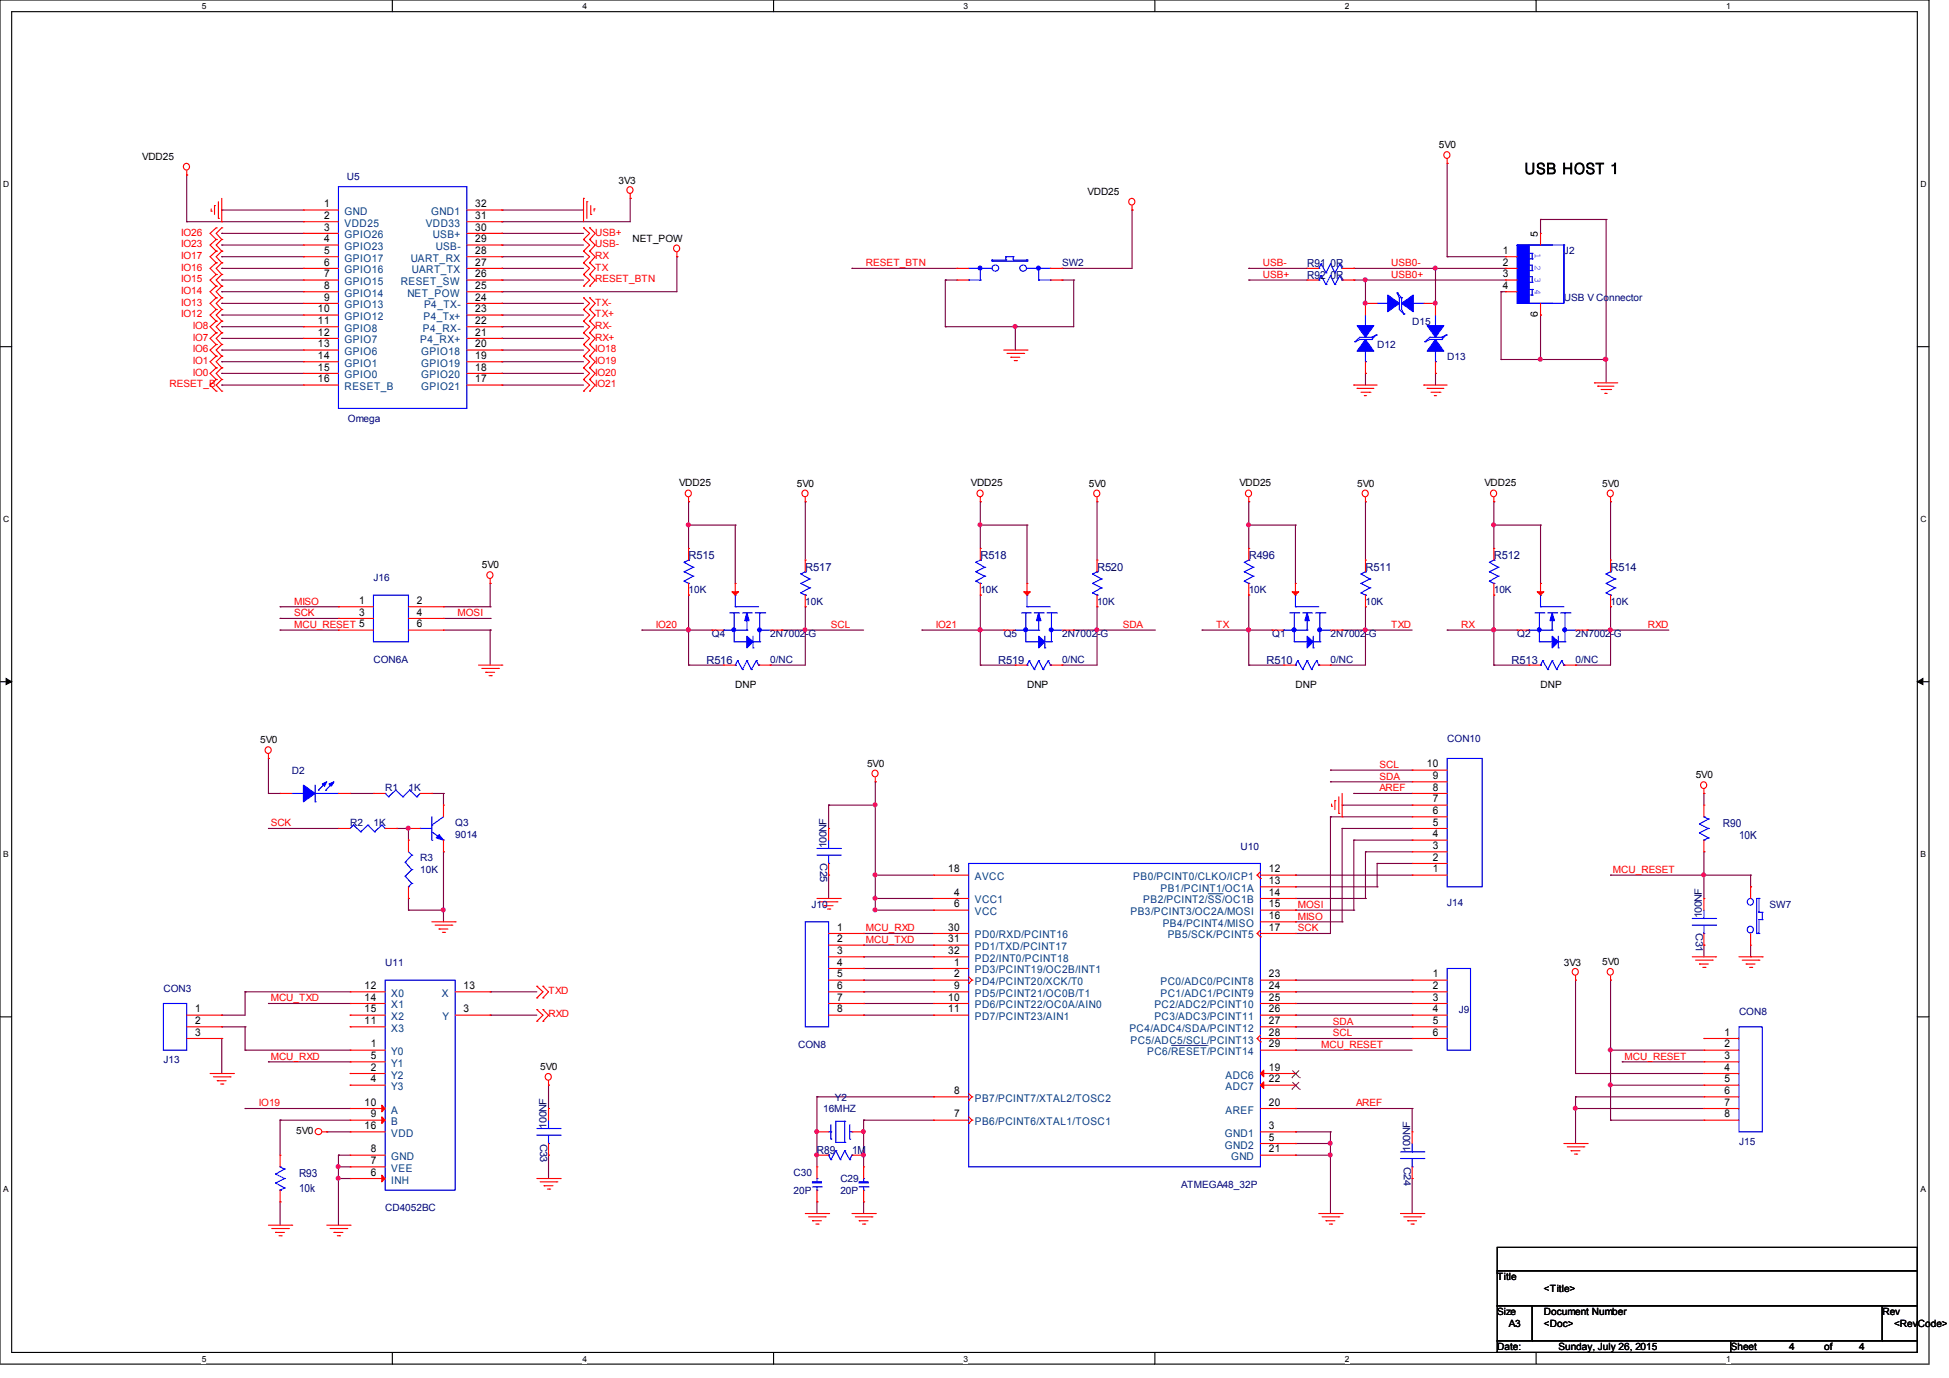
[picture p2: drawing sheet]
<svg xmlns="http://www.w3.org/2000/svg" width="297mm" height="210mm" viewBox="0 0 297 210" stroke-linecap="round" stroke-linejoin="round" font-family="sans-serif">
<defs><g id="words">
<text font-size="2.3" x="232.2" y="26.5">USB HOST 1</text>
<g font-size="1.7" fill="#000080">
<text x="199.1" y="40.7">R91 0R</text>
<text x="199.1" y="42.5">R92 0R</text>
<text x="104.9" y="85.2">R515</text>
<text x="122.7" y="87">R517</text>
<text x="149.4" y="85.2">R518</text>
<text x="167.1" y="87">R520</text>
<text x="190.2" y="85.2">R496</text>
<text x="208" y="87">R511</text>
<text x="227.6" y="85.2">R512</text>
<text x="245.4" y="87">R514</text>
<text x="107.6" y="101.2">R516</text>
<text x="152.1" y="101.2">R519</text>
<text x="193" y="101.2">R510</text>
<text x="230.3" y="101.2">R513</text>
<text x="262.5" y="126.1">R90</text>
<text x="264.9" y="127.8">10K</text>
<text x="45.6" y="179.4">R93</text>
<text x="124.5" y="175.9">R89</text>
<text x="129.8" y="175.9">1M</text>
<text x="45.6" y="181.7">10k</text>
</g>
<g font-size="1.6">
<text x="49.4" y="31.6">1</text>
<text x="49.4" y="33.4">2</text>
<text x="49.4" y="35.1">3</text>
<text x="72.4" y="35.1">30</text>
<text x="72.4" y="31.6">32</text>
<text x="72.4" y="33.4">31</text>
<text x="49.4" y="36.9">4</text>
<text x="49.4" y="38.7">5</text>
<text x="49.4" y="40.5">6</text>
<text x="72.4" y="40.5">27</text>
<text x="72.4" y="36.9">29</text>
<text x="72.4" y="38.7">28</text>
<text x="229" y="38.7">1</text>
<text x="229" y="40.5">2</text>
<text x="48.4" y="47.6">10</text>
<text x="49.4" y="42.2">7</text>
<text x="49.4" y="44">8</text>
<text x="49.4" y="45.8">9</text>
<text x="72.4" y="47.6">23</text>
<text x="72.4" y="45.8">24</text>
<text x="72.4" y="44">25</text>
<text x="72.4" y="42.2">26</text>
<text x="229" y="42.2">3</text>
<text x="229" y="44">4</text>
<text x="48.4" y="49.4">11</text>
<text x="48.4" y="51.1">12</text>
<text x="48.4" y="52.9">13</text>
<text x="72.4" y="52.9">20</text>
<text x="72.4" y="51.1">21</text>
<text x="72.4" y="49.4">22</text>
<text x="48.4" y="54.7">14</text>
<text x="48.4" y="56.5">15</text>
<text x="48.4" y="58.3">16</text>
<text x="72.4" y="58.3">17</text>
<text x="72.4" y="56.5">18</text>
<text x="72.4" y="54.7">19</text>
<text x="54.7" y="92">1</text>
<text x="54.7" y="93.8">3</text>
<text x="63.5" y="92">2</text>
<text x="63.5" y="93.8">4</text>
<text x="63.5" y="95.6">6</text>
<text x="217.4" y="116.9">10</text>
<text x="218.3" y="118.7">9</text>
<text x="218.3" y="125.8">5</text>
<text x="218.3" y="124">6</text>
<text x="218.3" y="122.3">7</text>
<text x="218.3" y="120.5">8</text>
<text x="218.3" y="131.1">2</text>
<text x="218.3" y="129.4">3</text>
<text x="218.3" y="127.6">4</text>
<text x="144.5" y="132.9">18</text>
<text x="145.4" y="136.5">4</text>
<text x="193.3" y="132.9">12</text>
<text x="193.3" y="134.7">13</text>
<text x="193.3" y="136.5">14</text>
<text x="218.3" y="132.9">1</text>
<text x="127.5" y="141.8">1</text>
<text x="127.5" y="143.6">2</text>
<text x="144.5" y="141.8">30</text>
<text x="144.5" y="143.6">31</text>
<text x="145.4" y="138.3">6</text>
<text x="193.3" y="141.8">17</text>
<text x="193.3" y="138.3">15</text>
<text x="193.3" y="140">16</text>
<text x="127.5" y="145.4">3</text>
<text x="127.5" y="147.2">4</text>
<text x="127.5" y="148.9">5</text>
<text x="144.5" y="145.4">32</text>
<text x="145.4" y="147.2">1</text>
<text x="145.4" y="148.9">2</text>
<text x="193.3" y="148.9">23</text>
<text x="218.3" y="148.9">1</text>
<text x="29.7" y="154.3">1</text>
<text x="55.5" y="150.7">12</text>
<text x="55.5" y="152.5">14</text>
<text x="55.5" y="154.3">15</text>
<text x="70.6" y="154.3">3</text>
<text x="70.6" y="150.7">13</text>
<text x="127.5" y="150.7">6</text>
<text x="127.5" y="152.5">7</text>
<text x="127.5" y="154.3">8</text>
<text x="144.5" y="152.5">10</text>
<text x="144.5" y="154.3">11</text>
<text x="145.4" y="150.7">9</text>
<text x="193.3" y="150.7">24</text>
<text x="193.3" y="152.5">25</text>
<text x="193.3" y="154.3">26</text>
<text x="218.3" y="150.7">2</text>
<text x="218.3" y="152.5">3</text>
<text x="218.3" y="154.3">4</text>
<text x="29.7" y="156">2</text>
<text x="29.7" y="157.8">3</text>
<text x="55.5" y="156">11</text>
<text x="56.5" y="159.6">1</text>
<text x="56.5" y="161.4">5</text>
<text x="193.3" y="156">27</text>
<text x="193.3" y="159.6">29</text>
<text x="193.3" y="157.8">28</text>
<text x="218.3" y="156">5</text>
<text x="218.3" y="157.8">6</text>
<text x="262.7" y="157.8">1</text>
<text x="262.7" y="159.6">2</text>
<text x="262.7" y="161.4">3</text>
<text x="56.5" y="163.2">2</text>
<text x="56.5" y="164.9">4</text>
<text x="145.4" y="166.7">8</text>
<text x="193.3" y="163.2">19</text>
<text x="193.3" y="164.9">22</text>
<text x="262.7" y="163.2">4</text>
<text x="262.7" y="164.9">5</text>
<text x="262.7" y="166.7">6</text>
<text x="55.5" y="172">16</text>
<text x="55.5" y="168.5">10</text>
<text x="56.5" y="170.3">9</text>
<text x="145.4" y="170.3">7</text>
<text x="193.3" y="172">3</text>
<text x="193.3" y="173.8">5</text>
<text x="193.3" y="168.5">20</text>
<text x="262.7" y="168.5">7</text>
<text x="262.7" y="170.3">8</text>
<text x="56.5" y="179.2">6</text>
<text x="56.5" y="175.6">8</text>
<text x="56.5" y="177.4">7</text>
<text x="193.3" y="175.6">21</text>
</g>
<g font-size="1.6" fill="#004080">
<text x="52.5" y="32.8">GND</text>
<text x="52.5" y="34.5">VDD25</text>
<text x="64.9" y="34.5">VDD33</text>
<text x="65.7" y="32.8">GND1</text>
<text x="52.5" y="36.3">GPIO26</text>
<text x="52.5" y="38.1">GPIO23</text>
<text x="52.5" y="39.9">GPIO17</text>
<text x="52.5" y="41.7">GPIO16</text>
<text x="62.6" y="39.9">UART_RX</text>
<text x="62.7" y="41.7">UART_TX</text>
<text x="66" y="36.3">USB+</text>
<text x="66.4" y="38.1">USB-</text>
<text x="52.5" y="43.4">GPIO15</text>
<text x="52.5" y="45.2">GPIO14</text>
<text x="52.5" y="47">GPIO13</text>
<text x="61" y="43.4">RESET_SW</text>
<text x="62.1" y="45.2">NET_POW</text>
<text x="64.6" y="47">P4_TX-</text>
<text x="52.5" y="48.8">GPIO12</text>
<text x="52.5" y="50.5">GPIO8</text>
<text x="52.5" y="52.3">GPIO7</text>
<text x="64" y="52.3">P4_RX+</text>
<text x="64.4" y="50.5">P4_RX-</text>
<text x="64.5" y="48.8">P4_Tx+</text>
<text x="52.5" y="54.1">GPIO6</text>
<text x="52.5" y="55.9">GPIO1</text>
<text x="52.5" y="57.7">GPIO0</text>
<text x="52.5" y="59.4">RESET_B</text>
<text x="64.2" y="59.4">GPIO21</text>
<text x="64.2" y="57.7">GPIO20</text>
<text x="64.2" y="55.9">GPIO19</text>
<text x="64.2" y="54.1">GPIO18</text>
<text x="148.5" y="134.1">AVCC</text>
<text x="148.5" y="137.7">VCC1</text>
<text x="172.6" y="134.1">PB0/PCINT0/CLKO/ICP1</text>
<text x="174.2" y="137.7">PB2/PCINT2/SS/OC1B</text>
<text x="176.8" y="135.9">PB1/PCINT1/OC1A</text>
<text x="148.5" y="139.4">VCC</text>
<text x="148.5" y="143">PD0/RXD/PCINT16</text>
<text x="172.2" y="139.4">PB3/PCINT3/OC2A/MOSI</text>
<text x="177.1" y="141.2">PB4/PCINT4/MISO</text>
<text x="177.9" y="143">PB5/SCK/PCINT5</text>
<text x="148.5" y="144.8">PD1/TXD/PCINT17</text>
<text x="148.5" y="146.6">PD2/INT0/PCINT18</text>
<text x="148.5" y="148.3">PD3/PCINT19/OC2B/INT1</text>
<text x="59.6" y="151.9">X0</text>
<text x="59.6" y="153.7">X1</text>
<text x="59.6" y="155.4">X2</text>
<text x="67.3" y="151.9">X</text>
<text x="67.4" y="155.4">Y</text>
<text x="148.5" y="150.1">PD4/PCINT20/XCK/T0</text>
<text x="148.5" y="151.9">PD5/PCINT21/OC0B/T1</text>
<text x="148.5" y="153.7">PD6/PCINT22/OC0A/AIN0</text>
<text x="148.5" y="155.4">PD7/PCINT23/AIN1</text>
<text x="175.9" y="153.7">PC2/ADC2/PCINT10</text>
<text x="175.9" y="155.4">PC3/ADC3/PCINT11</text>
<text x="176.8" y="150.1">PC0/ADC0/PCINT8</text>
<text x="176.8" y="151.9">PC1/ADC1/PCINT9</text>
<text x="59.6" y="157.2">X3</text>
<text x="59.6" y="160.8">Y0</text>
<text x="172.1" y="157.2">PC4/ADC4/SDA/PCINT12</text>
<text x="172.2" y="159">PC5/ADC5/SCL/PCINT13</text>
<text x="174.8" y="160.8">PC6/RESET/PCINT14</text>
<text x="59.6" y="162.6">Y1</text>
<text x="59.6" y="164.3">Y2</text>
<text x="59.6" y="166.1">Y3</text>
<text x="148.5" y="167.9">PB7/PCINT7/XTAL2/TOSC2</text>
<text x="186.7" y="164.3">ADC6</text>
<text x="186.7" y="166.1">ADC7</text>
<text x="59.6" y="173.2">VDD</text>
<text x="59.6" y="169.7">A</text>
<text x="59.6" y="171.5">B</text>
<text x="148.5" y="171.5">PB6/PCINT6/XTAL1/TOSC1</text>
<text x="186.6" y="173.2">GND1</text>
<text x="186.7" y="169.7">AREF</text>
<text x="59.6" y="176.8">GND</text>
<text x="59.6" y="178.6">VEE</text>
<text x="186.6" y="175">GND2</text>
<text x="187.5" y="176.8">GND</text>
<text x="59.6" y="180.3">INH</text>
</g>
<g font-size="1.5">
<text x="219.2" y="22.6">5V0</text>
<text x="21.7" y="24.4">VDD25</text>
<text x="94.2" y="28.1">3V3</text>
<text x="165.7" y="29.7">VDD25</text>
<text x="96.4" y="36.8">NET_POW</text>
<text x="234.3" y="36.1" transform="rotate(-90 234.3 36.1)">5</text>
<text x="234.3" y="48.3" transform="rotate(-90 234.3 48.3)">6</text>
<text x="103.5" y="74">VDD25</text>
<text x="121.4" y="74.2">5V0</text>
<text x="147.9" y="74">VDD25</text>
<text x="165.9" y="74.2">5V0</text>
<text x="188.8" y="74">VDD25</text>
<text x="206.8" y="74.2">5V0</text>
<text x="226.2" y="74">VDD25</text>
<text x="244.1" y="74.2">5V0</text>
<text x="73.4" y="86.6">5V0</text>
<text x="112" y="104.9">DNP</text>
<text x="156.5" y="104.9">DNP</text>
<text x="197.4" y="104.9">DNP</text>
<text x="234.7" y="104.9">DNP</text>
<text x="39.6" y="113.3">5V0</text>
<text x="132.1" y="116.8">5V0</text>
<text x="258.3" y="118.6">5V0</text>
<text x="238.3" y="147.2">3V3</text>
<text x="244.1" y="147.1">5V0</text>
<text x="82.3" y="163.1">5V0</text>
<text x="45.1" y="172.8">5V0</text>
<text x="228.1" y="195.1">Title</text>
<text x="235.2" y="196.9">&lt;Title&gt;</text>
<text x="228.1" y="200.4">Size</text>
<text x="229.9" y="202.2">A3</text>
<text x="235.2" y="200.4">Document Number</text>
<text x="235.2" y="202.2">&lt;Doc&gt;</text>
<text x="286.8" y="200.4">Rev</text>
<text x="288.6" y="202.2">&lt;RevCode&gt;</text>
<text x="228.1" y="205.7">Date:</text>
<text x="237.4" y="205.7">Sunday, July 26, 2015</text>
<text x="263.7" y="205.7">Sheet</text>
<text x="272.6" y="205.7">4</text>
<text x="277.9" y="205.7">of</text>
<text x="283.2" y="205.7">4</text>
</g>
<g font-size="1.5" fill="#000080">
<text x="52.8" y="27.4">U5</text>
<text x="161.8" y="40.6">SW2</text>
<text x="238.3" y="38.8">J2</text>
<text x="238.3" y="45.9">USB V Connector</text>
<text x="209.8" y="53">D12</text>
<text x="215.2" y="49.4">D15</text>
<text x="220.5" y="54.8">D13</text>
<text x="53" y="64.3">Omega</text>
<text x="56.9" y="88.6">J16</text>
<text x="104.9" y="90.3">10K</text>
<text x="122.7" y="92.1">10K</text>
<text x="149.4" y="90.3">10K</text>
<text x="167.1" y="92.1">10K</text>
<text x="190.2" y="90.3">10K</text>
<text x="208" y="92.1">10K</text>
<text x="227.6" y="90.3">10K</text>
<text x="245.4" y="92.1">10K</text>
<text x="56.9" y="101">CON6A</text>
<text x="108.5" y="97.1">Q4</text>
<text x="117.3" y="101">0/NC</text>
<text x="117.4" y="97.1">2N7002-G</text>
<text x="152.9" y="97.1">Q5</text>
<text x="161.8" y="101">0/NC</text>
<text x="161.8" y="97.1">2N7002-G</text>
<text x="193.8" y="97.1">Q1</text>
<text x="202.7" y="101">0/NC</text>
<text x="202.7" y="97.1">2N7002-G</text>
<text x="231.2" y="97.1">Q2</text>
<text x="240" y="101">0/NC</text>
<text x="240" y="97.1">2N7002-G</text>
<text x="220.5" y="113.1">CON10</text>
<text x="44.5" y="117.9">D2</text>
<text x="53.3" y="125.9">R2</text>
<text x="56.9" y="125.9">1K</text>
<text x="58.7" y="120.6">R1</text>
<text x="62.2" y="120.6">1K</text>
<text x="69.3" y="125.9">Q3</text>
<text x="64" y="131.2">R3</text>
<text x="69.3" y="127.7">9014</text>
<text x="125" y="131.6" transform="rotate(90 125 131.6)">C25</text>
<text x="125.9" y="129.3" transform="rotate(-90 125.9 129.3)">100NF</text>
<text x="189" y="129.5">U10</text>
<text x="64" y="133">10K</text>
<text x="123.6" y="138.3">J10</text>
<text x="220.5" y="138">J14</text>
<text x="258.3" y="142.2" transform="rotate(90 258.3 142.2)">C31</text>
<text x="259.3" y="140" transform="rotate(-90 259.3 140)">100NF</text>
<text x="269.6" y="138.3">SW7</text>
<text x="58.7" y="147.2">U11</text>
<text x="24.9" y="151.1">CON3</text>
<text x="222.3" y="154.3">J9</text>
<text x="264.9" y="154.7">CON8</text>
<text x="24.9" y="162">J13</text>
<text x="121.6" y="159.7">CON8</text>
<text x="127.2" y="167.7">Y2</text>
<text x="83.2" y="172" transform="rotate(-90 83.2 172)">100NF</text>
<text x="125.4" y="169.5">16MHZ</text>
<text x="82.3" y="174.2" transform="rotate(90 82.3 174.2)">C33</text>
<text x="120.9" y="179.2">C30</text>
<text x="213.9" y="177.8" transform="rotate(90 213.9 177.8)">C24</text>
<text x="214.8" y="175.5" transform="rotate(-90 214.8 175.5)">100NF</text>
<text x="264.9" y="174.4">J15</text>
<text x="58.7" y="184.6">CD4052BC</text>
<text x="120.9" y="181.9">20P</text>
<text x="128" y="180.2">C29</text>
<text x="128" y="181.9">20P</text>
<text x="179.9" y="181">ATMEGA48_32P</text>
</g>
<g font-size="1.5" fill="#f00">
<text x="27.6" y="35.9">IO26</text>
<text x="90.7" y="35.9">USB+</text>
<text x="27.6" y="41.2">IO16</text>
<text x="27.6" y="39.5">IO17</text>
<text x="27.6" y="37.7">IO23</text>
<text x="90.7" y="37.7">USB-</text>
<text x="90.7" y="39.5">RX</text>
<text x="90.7" y="41.2">TX</text>
<text x="131.9" y="40.6">RESET_BTN</text>
<text x="192.4" y="40.6">USB-</text>
<text x="211.9" y="40.6">USB0-</text>
<text x="27.6" y="46.6">IO13</text>
<text x="27.6" y="44.8">IO14</text>
<text x="27.6" y="43">IO15</text>
<text x="90.7" y="43">RESET_BTN</text>
<text x="90.7" y="46.6">TX-</text>
<text x="192.4" y="42.3">USB+</text>
<text x="211.9" y="42.3">USB0+</text>
<text x="27.6" y="48.3">IO12</text>
<text x="29.4" y="53.7">IO6</text>
<text x="29.4" y="51.9">IO7</text>
<text x="29.4" y="50.1">IO8</text>
<text x="90.7" y="48.3">TX+</text>
<text x="90.7" y="51.9">RX+</text>
<text x="90.7" y="53.7">IO18</text>
<text x="90.7" y="50.1">RX-</text>
<text x="25.8" y="59">RESET_B</text>
<text x="29.4" y="57.2">IO0</text>
<text x="29.4" y="55.5">IO1</text>
<text x="90.7" y="55.5">IO19</text>
<text x="90.7" y="57.2">IO20</text>
<text x="90.7" y="59">IO21</text>
<text x="44.8" y="92.1">MISO</text>
<text x="44.8" y="93.9">SCK</text>
<text x="44.8" y="95.7">MCU_RESET 5</text>
<text x="69.7" y="93.9">MOSI</text>
<text x="99.9" y="95.7">IO20</text>
<text x="126.6" y="95.7">SCL</text>
<text x="142.6" y="95.7">IO21</text>
<text x="171" y="95.7">SDA</text>
<text x="185.3" y="95.7">TX</text>
<text x="211.9" y="95.7">TXD</text>
<text x="222.6" y="95.7">RX</text>
<text x="251.1" y="95.7">RXD</text>
<text x="210.2" y="118.8">SDA</text>
<text x="210.2" y="117">SCL</text>
<text x="41.2" y="125.9">SCK</text>
<text x="210.2" y="120.6">AREF</text>
<text x="245.7" y="133">MCU_RESET</text>
<text x="131.9" y="141.9">MCU_RXD</text>
<text x="131.9" y="143.7">MCU_TXD</text>
<text x="197.7" y="138.3">MOSI</text>
<text x="197.7" y="140.1">MISO</text>
<text x="197.7" y="141.9">SCK</text>
<text x="41.2" y="152.6">MCU_TXD</text>
<text x="83.6" y="155">RXD</text>
<text x="83.6" y="151.5">TXD</text>
<text x="41.2" y="161.5">MCU_RXD</text>
<text x="201.3" y="159.7">MCU_RESET</text>
<text x="203" y="156.1">SDA</text>
<text x="203" y="157.9">SCL</text>
<text x="247.5" y="161.5">MCU_RESET</text>
<text x="39.5" y="168.6">IO19</text>
<text x="206.6" y="168.6">AREF</text>
</g>
<g font-size="1.4" fill="#00f">
<text x="233.8" y="38.6" transform="rotate(90 233.8 38.6)">1 2 3</text>
<text x="233.8" y="44.1" transform="rotate(90 233.8 44.1)">4</text>
</g>
<g font-size="1.3">
<text x="30.7" y="1.4">5</text>
<text x="88.7" y="1.4">4</text>
<text x="146.8" y="1.4">3</text>
<text x="204.9" y="1.4">2</text>
<text x="263" y="1.4">1</text>
<text x=".5" y="28.4">D</text>
<text x="292.6" y="28.4">D</text>
<text x=".5" y="79.5">C</text>
<text x="292.6" y="79.5">C</text>
<text x=".5" y="130.6">B</text>
<text x="292.6" y="130.6">B</text>
<text x=".5" y="181.6">A</text>
<text x="292.6" y="181.6">A</text>
<text x="30.7" y="207.5">5</text>
<text x="88.7" y="207.5">4</text>
<text x="146.8" y="207.5">3</text>
<text x="204.9" y="207.5">2</text>
<text x="263" y="207.5">1</text>
</g>
</g></defs>
<path d="M0 0h293.9v207.9h-293.9zM1.8 1.8h290.3v204.3h-290.3z" fill="none" stroke="#000" stroke-width=".17"/>
<g fill="#fff">
<path d="M30.7 .3h.7v1.4h-.7z"/>
<path d="M30.7 206.3h.7v1.5h-.7z"/>
</g>
<path d="M59.8 0v1.8M59.8 206.1v1.8" fill="none" stroke="#000" stroke-width=".17"/>
<g fill="#fff">
<path d="M88.7 .3h.7v1.4h-.7z"/>
<path d="M88.7 206.3h.7v1.5h-.7z"/>
</g>
<path d="M117.9 0v1.8M117.9 206.1v1.8" fill="none" stroke="#000" stroke-width=".17"/>
<g fill="#fff">
<path d="M146.8 .3h.7v1.4h-.7z"/>
<path d="M146.8 206.3h.7v1.5h-.7z"/>
</g>
<path d="M175.9 0v1.8M175.9 206.1v1.8" fill="none" stroke="#000" stroke-width=".17"/>
<g fill="#fff">
<path d="M204.9 .3h.7v1.4h-.7z"/>
<path d="M204.9 206.3h.7v1.5h-.7z"/>
</g>
<path d="M234 0v1.8M234 206.1v1.8" fill="none" stroke="#000" stroke-width=".17"/>
<g fill="#fff">
<path d="M263 .3h.7v1.4h-.7z"/>
<path d="M263 206.3h.7v1.5h-.7z"/>
<path d="M.5 27.3h.9v1.4h-.9z"/>
<path d="M292.6 27.3h.9v1.4h-.9z"/>
<path d="M.5 78.3h.9v1.5h-.9z"/>
<path d="M292.6 78.3h.9v1.5h-.9z"/>
</g>
<path d="M0 52.8h1.8M292.1 52.8h1.8" fill="none" stroke="#000" stroke-width=".17"/>
<g fill="#fff">
<path d="M.5 129.4h.9v1.4h-.9z"/>
<path d="M292.6 129.4h.9v1.4h-.9z"/>
</g>
<path d="M0 103.9h1.8M292.1 103.9h1.8" fill="none" stroke="#000" stroke-width=".17"/>
<path d="M.9 103.4l.9 .5-.9 .4zM292.1 103.9l.8-.5v.9z" fill="#000" stroke="#000" stroke-width=".15"/>
<g fill="#fff">
<path d="M.5 180.4h.8v1.5h-.8z"/>
<path d="M292.6 180.4h.8v1.5h-.8z"/>
</g>
<path d="M0 154.9h1.8M292.1 154.9h1.8M228.1 190.1h64v3.5h-64zM228.1 193.6h64v5.4h-64zM228.1 199h5.3v5.3h-5.3zM233.4 199h53.4v5.3h-53.4zM286.8 199h5.3v5.3h-5.3zM228.1 204.3h35.6v1.8h-35.6zM263.7 204.3h28.4v1.8h-28.4z" fill="none" stroke="#000" stroke-width=".17"/>
<g fill="none" stroke="#800040" stroke-width=".17">
<path d="M28.4 26.7h.1M28.4 33.8h.1M28.4 33.8h17.8M28.4 26.7v7.1M33.8 39.1h.1M33.8 37.3h.1M33.8 35.6h.1M33.8 32h.1M33.8 32h12.4M33.8 35.6h12.4M33.8 37.3h12.4M33.8 39.1h12.4"/>
<path d="M76.5 33.8h.1M76.5 32h.1M76.5 35.6h.1M76.5 37.3h.1M76.5 39.1h.1M76.5 32h12.4M76.5 35.6h12.4M76.5 37.3h12.4M76.5 39.1h12.4M96 30.2h.1M96 30.2v3.6h-19.5M103.1 39.1h.1"/>
<path d="M103.1 39.1v5.3h-26.6M172.5 32h.1M172.5 32v8.9h-10.7M220.5 24.9h.1M220.5 39.1h.1M220.5 39.1h8.9M220.5 24.9v14.2M234.7 33.4h.1M234.7 33.4v2.2M234.7 33.4h10M244.7 33.4h.1M244.7 33.4v24.9"/>
<path d="M33.8 56.9h.1M33.8 55.1h.1M33.8 53.3h.1M33.8 51.6h.1M33.8 49.8h.1M33.8 48h.1M33.8 46.2h.1M33.8 44.4h.1M33.8 42.7h.1M33.8 40.9h.1M33.8 58.7h.1M33.8 40.9h12.4"/>
<path d="M33.8 42.7h12.4M33.8 44.4h12.4M33.8 46.2h12.4M33.8 48h12.4M33.8 49.8h12.4M33.8 51.6h12.4M33.8 53.3h12.4M33.8 55.1h12.4M33.8 56.9h12.4M33.8 58.7h12.4M76.5 40.9h.1M76.5 42.7h.1"/>
<path d="M76.5 44.4h.1M76.5 46.2h.1M76.5 48h.1M76.5 49.8h.1M76.5 51.6h.1M76.5 53.3h.1M76.5 55.1h.1M76.5 56.9h.1M76.5 58.7h.1M76.5 40.9h12.4M76.5 42.7h12.4M76.5 46.2h12.4"/>
<path d="M76.5 48h12.4M76.5 49.8h12.4M76.5 51.6h12.4M76.5 53.3h12.4M76.5 55.1h12.4M76.5 56.9h12.4M76.5 58.7h12.4M129.8 40.9h.1M129.8 40.9h16M144 42.7h.1M144 49.8h.1M144 42.7h1.8"/>
<path d="M144 42.7v7.1M154.7 49.8h.1M154.7 49.8v3.5M161.8 42.7h.1M161.8 40.9h.1M161.8 42.7h1.8M163.6 42.7h.1M163.6 42.7v7.1h-19.6M190.2 40.9h.1M190.2 42.7h.1M190.2 40.9h8.9M190.2 42.7h8.9"/>
<path d="M206.2 42.7h.1M206.2 40.9h.1M206.2 40.9h23.2M206.2 42.7h23.2M208 56.9h.1M208 42.7h.1M208 42.7v3.5M208 56.9v1.8M218.7 56.9h.1M218.7 40.9h.1M218.7 40.9v5.3M218.7 56.9v1.8"/>
<path d="M228.7 44.4h.1M228.7 54.8h.1M228.7 44.4h.7M228.7 44.4v10.4M228.7 54.8h16M234.7 48h.1M234.7 54.8h.1M234.7 48v6.8M244.7 54.8h.1M104.9 76.5h.1M104.9 76.5v7.1M122.7 76.5h.1"/>
<path d="M122.7 76.5v8.8M149.4 76.5h.1M149.4 76.5v7.1M167.1 76.5h.1M167.1 76.5v8.8M190.2 76.5h.1M190.2 76.5v7.1M208 76.5h.1M208 76.5v8.8M227.6 76.5h.1M227.6 76.5v7.1M245.4 76.5h.1"/>
<path d="M245.4 76.5v8.8M42.7 92.5h.1M42.7 94.2h.1M42.7 96h.1M42.7 96h8.9M42.7 92.5h8.9M42.7 94.2h8.9M67.6 96h7.1M67.6 92.5h7.1M67.6 94.2h7.1M74.7 96h.1M74.7 92.5h.1"/>
<path d="M74.7 88.9h.1M74.7 94.2h.1M74.7 88.9v3.6M74.7 96v5.3M97.8 96h.1M97.8 96h10.7M104.9 90.7h.1M104.9 80h.1M104.9 96h.1M104.9 80h7.1M104.9 90.7v10.6M112 80h.1"/>
<path d="M112 80v8.9M119.1 96h.1M119.1 96h12.5M122.7 96h.1M122.7 92.5h.1M122.7 92.5v8.8h-5.4M140.5 96h.1M140.5 96h12.4M149.4 90.7h.1M149.4 80h.1M149.4 96h.1M149.4 80h7.1"/>
<path d="M149.4 90.7v10.6M156.5 80h.1M156.5 80v8.9M163.6 96h.1M163.6 96h12.4M167.1 96h.1M167.1 92.5h.1M167.1 92.5v8.8h-5.3M183.1 96h.1M183.1 96h10.7M190.2 90.7h.1M190.2 80h.1"/>
<path d="M190.2 96h.1M190.2 90.7v10.6M190.2 80h7.2M197.4 80h.1M197.4 80v8.9M204.5 96h.1M204.5 96h10.6M208 96h.1M208 92.5h.1M208 92.5v8.8h-5.3M220.5 96h.1M220.5 96h10.6"/>
<path d="M227.6 90.7h.1M227.6 80h.1M227.6 96h.1M227.6 80h7.1M227.6 90.7v10.6M234.7 80h.1M234.7 80v8.9M241.8 96h.1M241.8 96h12.5M245.4 96h.1M245.4 92.5h.1M245.4 92.5v8.8h-5.4"/>
<path d="M40.9 115.6h.1M40.9 115.6v5.3M104.9 101.3h.1M104.9 101.3h5.3M117.3 101.3h.1M133.3 119.1h.1M133.3 119.1v19.6M149.4 101.3h.1M149.4 101.3h5.3M161.8 101.3h.1M190.2 101.3h.1M190.2 101.3h5.4"/>
<path d="M202.7 101.3h.1M202.7 119.1h.1M202.7 117.3h.1M202.7 119.1h12.4M202.7 117.3h12.4M227.6 101.3h.1M227.6 101.3h5.3M240 101.3h.1M40.9 120.9h.1M40.9 126.2h.1M40.9 120.9h1.8M40.9 126.2h10.7"/>
<path d="M53.3 120.9h.1M53.3 120.9h3.6M60.5 126.2h.1M60.5 126.2h1.7M62.2 136.9h.1M62.2 126.2h.1M62.2 138.7h.1M62.2 138.7h5.4M62.2 126.2v1.8M62.2 136.9v1.8M65.8 120.9h.1M65.8 120.9h1.8"/>
<path d="M67.6 138.7h.1M67.6 129.8h.1M67.6 120.9h.1M67.6 120.9v1.8M67.6 129.8v10.7M126.2 133.3h.1M126.2 122.7h.1M126.2 122.7h7.1M126.2 122.7v3.5M126.2 133.3v3.6M133.3 136.9h.1M133.3 133.3h.1"/>
<path d="M133.3 138.7h.1M133.3 122.7h.1M133.3 133.3h8.9M133.3 136.9h8.9M133.3 138.7h8.9M197.4 133.3h.1M197.4 135.1h.1M197.4 136.9h.1M197.4 138.7h.1M197.4 133.3h17.7M197.4 135.1h12.4M197.4 136.9h10.6"/>
<path d="M197.4 138.7h8.8M202.7 124.5h.1M202.7 124.5v17.7h-5.3M202.7 124.5h12.4M204.5 122.7h.1M204.5 126.2h.1M204.5 122.7h10.6M204.5 126.2h10.6M204.5 126.2v14.3M206.2 120.9h.1M206.2 128h.1M206.2 138.7h.1"/>
<path d="M206.2 120.9h8.9M206.2 128h8.9M206.2 128v10.7M208 129.8h.1M208 136.9h.1M208 129.8v7.1M208 129.8h7.1M209.8 131.6h.1M209.8 135.1h.1M209.8 131.6h5.3M209.8 131.6v3.5M245.4 133.3h.1"/>
<path d="M245.4 133.3h21.3M259.6 120.9h.1M259.6 133.3h.1M259.6 129.8h.1M259.6 120.9v1.8M259.6 129.8v7.1M266.7 133.3h.1M266.7 135.1h.1M266.7 133.3v1.8M33.8 154.7h.1M33.8 156.5h.1M33.8 158.2h.1"/>
<path d="M33.8 156.5h3.5M33.8 158.2v5.4M37.3 151.1h.1M37.3 156.5h.1M37.3 151.1h16M37.3 151.1v3.6h-3.5M37.3 156.5v3.5M40.9 152.9h.1M40.9 152.9h12.4M74.7 151.1h.1M74.7 154.7h.1M74.7 151.1h7.1"/>
<path d="M74.7 154.7h7.1M131.6 142.2h.1M131.6 144h.1M131.6 145.8h.1M131.6 147.6h.1M131.6 149.4h.1M131.6 151.1h.1M131.6 152.9h.1M131.6 154.7h.1M131.6 142.2h10.6M131.6 144h10.6M131.6 145.8h10.6"/>
<path d="M131.6 147.6h10.6M131.6 149.4h10.6M131.6 151.1h10.6M131.6 152.9h10.6M131.6 154.7h10.6M197.4 149.4h.1M197.4 151.1h.1M197.4 152.9h.1M197.4 154.7h.1M197.4 156.5h.1M197.4 158.2h.1M197.4 140.5h.1"/>
<path d="M197.4 142.2h.1M197.4 149.4h17.7M197.4 151.1h17.7M197.4 152.9h17.7M197.4 154.7h17.7M197.4 156.5h17.7M197.4 158.2h17.7M197.4 140.5h7.1M204.5 140.5h.1M240 149.4h.1M240 149.4v14.2M245.4 149.4h.1"/>
<path d="M245.4 149.4v21.3M259.6 144h.1M259.6 144v1.8M266.7 145.8h.1M266.7 144v1.8M37.3 168.9h.1M37.3 160h.1M37.3 160h16M37.3 168.9h16M40.9 161.8h.1M40.9 161.8h12.4M42.7 170.7h.1"/>
<path d="M42.7 170.7h10.6M42.7 170.7v5.3M49.8 172.5h.1M49.8 172.5h3.5M51.6 176h.1M51.6 177.8h.1M51.6 179.6h.1M51.6 176h1.7M51.6 177.8h1.7M51.6 176v10.7M51.6 179.6h1.7M83.6 165.4h.1"/>
<path d="M83.6 176h.1M83.6 165.4v3.5M83.6 176v3.6M124.5 176h.1M124.5 172.5h.1M124.5 167.1h.1M124.5 167.1v10.7M124.5 167.1h17.7M131.6 176h.1M131.6 172.5h.1M131.6 170.7h.1M131.6 170.7v7.1"/>
<path d="M131.6 170.7h10.6M197.4 160h.1M197.4 168.9h.1M197.4 176h.1M197.4 172.5h.1M197.4 174.2h.1M197.4 160h17.7M197.4 168.9h17.7M197.4 176h5.3M197.4 172.5h5.3M197.4 174.2h5.3M202.7 176h.1"/>
<path d="M202.7 172.5h.1M202.7 174.2h.1M202.7 172.5v12.4M215.1 168.9h.1M215.1 179.6h.1M215.1 168.9v3.6M215.1 179.6v5.3M240 163.6h.1M240 167.1h.1M240 168.9h.1M240 168.9h19.6M240 167.1h19.6"/>
<path d="M240 163.6h19.6M240 167.1v7.1M245.4 160h.1M245.4 165.4h.1M245.4 170.7h.1M245.4 160h14.2M245.4 170.7h14.2M245.4 165.4h14.2M247.1 161.8h.1M247.1 161.8h12.5M42.7 183.1h.1M42.7 183.1v3.6"/>
<path d="M124.5 183.1h.1M124.5 183.1v1.8M131.6 183.1h.1M131.6 183.1v1.8"/>
</g>
<g fill="#f0f" stroke="#f0f" stroke-width=".17">
<circle cx="154.6" cy="49.7" r=".3"/>
<circle cx="202.7" cy="176" r=".3"/>
<circle cx="133.3" cy="136.9" r=".3"/>
<circle cx="133.3" cy="138.6" r=".3"/>
<circle cx="133.3" cy="122.6" r=".3"/>
<circle cx="131.5" cy="176" r=".3"/>
<circle cx="124.4" cy="176" r=".3"/>
<circle cx="124.4" cy="172.4" r=".3"/>
<circle cx="131.5" cy="172.4" r=".3"/>
<circle cx="259.5" cy="133.3" r=".3"/>
<circle cx="244.6" cy="54.7" r=".32"/>
<circle cx="234.7" cy="54.7" r=".3"/>
<circle cx="208" cy="42.6" r=".3"/>
<circle cx="218.7" cy="40.9" r=".3"/>
<circle cx="208" cy="46.2" r=".3"/>
<circle cx="218.7" cy="46.2" r=".3"/>
<circle cx="51.5" cy="179.5" r=".3"/>
<circle cx="51.5" cy="177.8" r=".3"/>
<circle cx="133.3" cy="133.3" r=".3"/>
<circle cx="202.7" cy="174.2" r=".3"/>
<circle cx="190.2" cy="96" r=".3"/>
<circle cx="190.2" cy="80" r=".3"/>
<circle cx="208" cy="96" r=".3"/>
<circle cx="227.5" cy="96" r=".3"/>
<circle cx="227.5" cy="80" r=".3"/>
<circle cx="245.3" cy="96" r=".3"/>
<circle cx="245.3" cy="165.3" r=".3"/>
<circle cx="245.3" cy="160" r=".3"/>
<circle cx="240" cy="168.9" r=".3"/>
<circle cx="62.2" cy="126.2" r=".3"/>
<circle cx="67.5" cy="138.6" r=".3"/>
<circle cx="104.9" cy="96" r=".3"/>
<circle cx="104.9" cy="80" r=".3"/>
<circle cx="122.6" cy="96" r=".3"/>
<circle cx="149.3" cy="96" r=".3"/>
<circle cx="149.3" cy="80" r=".3"/>
<circle cx="167.1" cy="96" r=".3"/>
</g>
<g fill="none" stroke="#f00" stroke-width=".17">
<path d="M28.4 26.7h.1M28.4 26v.7M32.2 32.2h.1M32.2 31.8v.4M32.7 31.3h.1M32.7 31.3v1.4M32.9 38.3h.1M32.9 36.5h.1M32.9 34.7h.1M32.9 38.3l-.9 .8 .9 .9M32.9 36.5l-.9 .8 .9 1M32.9 34.7l-.9 .9 .9 .9"/>
<path d="M33.3 33.3h.1M33.3 30.7v2.6M33.8 33.8h.1M33.8 38.3h.1M33.8 36.5h.1M33.8 34.7h.1M33.8 30.2v3.6M33.8 38.3l-.9 .8 .9 .9M33.8 36.5l-.9 .8 .9 1M33.8 34.7l-.9 .9 .9 .9M46.2 32h.1M46.2 33.8h.1"/>
<path d="M46.2 35.6h.1M46.2 37.3h.1M46.2 39.1h.1M46.2 39.1h5.4M46.2 32h5.4M46.2 33.8h5.4M46.2 35.6h5.4M46.2 37.3h5.4M71.1 39.1h5.4M71.1 32h5.4M71.1 33.8h5.4M71.1 35.6h5.4"/>
<path d="M71.1 37.3h5.4M76.5 39.1h.1M76.5 37.3h.1M76.5 35.6h.1M76.5 33.8h.1M76.5 32h.1M88.9 30.2h.1M88.9 36.5h.1M88.9 34.7h.1M88.9 38.3h.1M88.9 30.2v3.6M88.9 34.7l.9 .9-.9 .9"/>
<path d="M88.9 36.5l.9 .8-.9 1M88.9 38.3l.9 .8-.9 .9M89.4 30.7h.1M89.4 30.7v2.6M89.8 36.5h.1M89.8 34.7h.1M89.8 38.3h.1M89.8 34.7l.9 .9-.9 .9M89.8 36.5l.9 .8-.9 1M89.8 38.3l.9 .8-.9 .9M90 32.7h.1M90 31.3v1.4"/>
<path d="M90.5 31.8h.1M90.5 31.8v.4M96 30.2h.1M96 29.5v.7M103.1 39.1h.1M103.1 38.4v.7M172.5 32h.1M172.5 31.3v.7M220.5 24.9h.1M220.5 24.2v.7M229.4 39.1h.1M229.4 39.1h1.7"/>
<path d="M234.7 35.6h.1M234.7 35.6v1.7M32.9 56h.1M32.9 57.8h.1M32.9 54.3h.1M32.9 52.5h.1M32.9 50.7h.1M32.9 48.9h.1M32.9 47.2h.1M32.9 45.4h.1M32.9 43.6h.1M32.9 41.8h.1"/>
<path d="M32.9 40h.1M32.9 59.6h.1M32.9 56l-.9 .9 .9 .9M32.9 54.3l-.9 .8 .9 .9M32.9 52.5l-.9 .8 .9 1M32.9 50.7l-.9 .9 .9 .9M32.9 48.9l-.9 .9 .9 .9M32.9 47.2l-.9 .8 .9 .9M32.9 45.4l-.9 .8 .9 1M32.9 43.6l-.9 .8 .9 1M32.9 41.8l-.9 .9 .9 .9M32.9 40l-.9 .9 .9 .9"/>
<path d="M32.9 57.8l-.9 .9 .9 .9M33.8 56h.1M33.8 57.8h.1M33.8 54.3h.1M33.8 52.5h.1M33.8 50.7h.1M33.8 48.9h.1M33.8 47.2h.1M33.8 45.4h.1M33.8 43.6h.1M33.8 41.8h.1M33.8 40h.1"/>
<path d="M33.8 59.6h.1M33.8 56l-.9 .9 .9 .9M33.8 54.3l-.9 .8 .9 .9M33.8 52.5l-.9 .8 .9 1M33.8 50.7l-.9 .9 .9 .9M33.8 48.9l-.9 .9 .9 .9M33.8 47.2l-.9 .8 .9 .9M33.8 45.4l-.9 .8 .9 1M33.8 43.6l-.9 .8 .9 1M33.8 41.8l-.9 .9 .9 .9M33.8 40l-.9 .9 .9 .9M33.8 57.8l-.9 .9 .9 .9"/>
<path d="M46.2 40.9h.1M46.2 42.7h.1M46.2 44.4h.1M46.2 46.2h.1M46.2 48h.1M46.2 49.8h.1M46.2 51.6h.1M46.2 53.3h.1M46.2 55.1h.1M46.2 56.9h.1M46.2 58.7h.1M46.2 53.3h5.4"/>
<path d="M46.2 58.7h5.4M46.2 40.9h5.4M46.2 42.7h5.4M46.2 44.4h5.4M46.2 46.2h5.4M46.2 48h5.4M46.2 49.8h5.4M46.2 51.6h5.4M46.2 55.1h5.4M46.2 56.9h5.4M71.1 53.3h5.4M71.1 58.7h5.4"/>
<path d="M71.1 40.9h5.4M71.1 42.7h5.4M71.1 44.4h5.4M71.1 46.2h5.4M71.1 48h5.4M71.1 49.8h5.4M71.1 51.6h5.4M71.1 55.1h5.4M71.1 56.9h5.4M76.5 58.7h.1M76.5 56.9h.1M76.5 55.1h.1"/>
<path d="M76.5 53.3h.1M76.5 51.6h.1M76.5 49.8h.1M76.5 48h.1M76.5 46.2h.1M76.5 44.4h.1M76.5 42.7h.1M76.5 40.9h.1M88.9 40h.1M88.9 41.8h.1M88.9 43.6h.1M88.9 47.2h.1"/>
<path d="M88.9 45.4h.1M88.9 48.9h.1M88.9 52.5h.1M88.9 50.7h.1M88.9 54.3h.1M88.9 56h.1M88.9 57.8h.1M88.9 59.6h.1M88.9 40l.9 .9-.9 .9M88.9 41.8l.9 .9-.9 .9M88.9 45.4l.9 .8-.9 1M88.9 47.2l.9 .8-.9 .9"/>
<path d="M88.9 50.7l.9 .9-.9 .9M88.9 52.5l.9 .8-.9 1M88.9 54.3l.9 .8-.9 .9M88.9 48.9l.9 .9-.9 .9M88.9 56l.9 .9-.9 .9M88.9 57.8l.9 .9-.9 .9M89.8 40h.1M89.8 41.8h.1M89.8 43.6h.1M89.8 47.2h.1M89.8 45.4h.1M89.8 48.9h.1"/>
<path d="M89.8 52.5h.1M89.8 50.7h.1M89.8 54.3h.1M89.8 56h.1M89.8 57.8h.1M89.8 59.6h.1M89.8 40l.9 .9-.9 .9M89.8 41.8l.9 .9-.9 .9M89.8 45.4l.9 .8-.9 1M89.8 47.2l.9 .8-.9 .9M89.8 50.7l.9 .9-.9 .9M89.8 52.5l.9 .8-.9 1"/>
<path d="M89.8 54.3l.9 .8-.9 .9M89.8 48.9l.9 .9-.9 .9M89.8 56l.9 .9-.9 .9M89.8 57.8l.9 .9-.9 .9M145.8 40.9h.1M145.8 42.7h.1M145.8 40.9h1.8M145.8 42.7h1.8M152.9 53.3h3.6M153.4 53.8h2.6M154 54.4h.1M154 54.4h1.4"/>
<path d="M154.5 54.9h.4M154.9 54.9h.1M156 53.8h.1M156.5 53.3h.1M160 40.9h1.8M160 42.7h1.8M161.8 40.9h.1M161.8 42.7h.1M199.1 40.9h.1M199.1 42.7h.1M199.1 40.9h1.8M199.1 42.7h1.8"/>
<path d="M204.5 40.9h1.7M204.5 42.7h1.7M206.2 58.7h.1M206.2 40.9h.1M206.2 42.7h.1M206.2 58.7h3.6M206.8 59.2h.1M206.8 59.2h2.5M207.3 59.8h1.4M208 46.2h.1M208 56.9h.1M208 46.2v1.8"/>
<path d="M208 55.1v1.8M208 46.2h1.8M208.7 59.8h.1M216.9 58.7h.1M216.9 58.7h3.6M216.9 46.2h1.8M217.4 59.2h.1M217.4 59.2h2.6M218 59.8h1.4M218.7 46.2h.1M218.7 56.9h.1M218.7 46.2v1.8"/>
<path d="M218.7 55.1v1.8M219.4 59.8h.1M229.4 40.9h.1M229.4 42.7h.1M229.4 44.4h.1M229.4 40.9h1.7M229.4 42.7h1.7M229.4 44.4h1.7M234.7 48h.1M234.7 46.2v1.8M242.9 58.3h.1M242.9 58.3h3.6"/>
<path d="M243.4 58.8h.1M243.4 58.8h2.5M243.9 59.4h1.5M244.5 59.9h.1M244.5 59.9h.4M245.4 59.4h.1M104.9 76.5h.1M104.9 75.8v.7M122.7 76.5h.1M122.7 75.8v.7M149.4 76.5h.1M149.4 75.8v.7"/>
<path d="M167.1 76.5h.1M167.1 75.8v.7M190.2 76.5h.1M190.2 75.8v.7M207.9 60.3h.1M207.9 60.3h.3M208 76.5h.1M208 75.8v.7M218.5 60.3h.1M218.5 60.3h.4M227.6 76.5h.1M227.6 75.8v.7"/>
<path d="M245.4 76.5h.1M245.4 75.8v.7M51.6 92.5h.1M51.6 94.2h.1M51.6 96h.1M51.6 92.5h5.3M51.6 94.2h5.3M51.6 96h5.3M62.2 92.5h5.4M62.2 94.2h5.4M62.2 96h5.4M67.6 92.5h.1"/>
<path d="M67.6 94.2h.1M67.6 96h.1M74.7 88.9h.1M74.7 88.2v.7M104.9 90.7h.1M104.9 83.6h.1M104.9 83.6v1.7M104.9 88.9v1.8M108.5 96h.1M108.5 96h1.7M112 88.9h.1M112 88.9v1.8"/>
<path d="M117.3 96h1.8M119.1 96h.1M122.7 92.5h.1M122.7 85.3h.1M122.7 85.3v1.8M122.7 90.7v1.8M149.4 90.7h.1M149.4 83.6h.1M149.4 83.6v1.7M149.4 88.9v1.8M152.9 96h.1M152.9 96h1.8"/>
<path d="M156.5 88.9h.1M156.5 88.9v1.8M161.8 96h1.8M163.6 96h.1M167.1 92.5h.1M167.1 85.3h.1M167.1 85.3v1.8M167.1 90.7v1.8M190.2 90.7h.1M190.2 83.6h.1M190.2 83.6v1.7M190.2 88.9v1.8"/>
<path d="M193.8 96h.1M193.8 96h1.8M197.4 88.9h.1M197.4 88.9v1.8M202.7 96h1.8M204.5 96h.1M208 92.5h.1M208 85.3h.1M208 85.3v1.8M208 90.7v1.8M227.6 90.7h.1M227.6 83.6h.1"/>
<path d="M227.6 83.6v1.7M227.6 88.9v1.8M231.1 96h.1M231.1 96h1.8M234.7 88.9h.1M234.7 88.9v1.8M240 96h1.8M241.8 96h.1M245.4 92.5h.1M245.4 85.3h.1M245.4 85.3v1.8M245.4 90.7v1.8"/>
<path d="M40.9 115.6h.1M40.9 114.9v.7M72.9 101.3h3.6M73.4 101.9h2.5M74 102.4h.1M74 102.4h1.4M74.5 103h.3M74.8 103h.1M75.9 101.9h.1M76.5 101.3h.1M110.2 101.3h.1M110.2 101.3h1.8"/>
<path d="M115.6 101.3h1.7M117.3 101.3h.1M133.3 119.1h.1M133.3 118.4v.7M154.7 101.3h.1M154.7 101.3h1.8M160 101.3h1.8M161.8 101.3h.1M195.6 101.3h.1M195.6 101.3h1.8M200.9 101.3h1.8M202.7 101.3h.1"/>
<path d="M215.1 119.1h.1M215.1 117.3h.1M215.1 119.1h5.4M215.1 117.3h5.4M232.9 101.3h.1M232.9 101.3h1.8M238.3 101.3h1.7M240 101.3h.1M42.7 120.9h.1M42.7 120.9h1.7M51.6 126.2h.1M51.6 120.9h1.7"/>
<path d="M51.6 126.2h1.7M53.3 120.9h.1M56.9 120.9h.1M56.9 120.9h1.8M58.7 126.2h1.8M60.5 126.2h.1M62.2 128h.1M62.2 136.9h.1M62.2 126.2h.1M62.2 128v1.8M62.2 135.1v1.8M62.2 126.2h1.8"/>
<path d="M64 120.9h1.8M65.8 120.9h.1M67.6 122.7h.1M67.6 129.8h.1M67.6 122.7v1.8M67.6 128v1.8M124.5 136.9h3.5M125 137.4h2.5M125.6 138h.1M125.6 138h1.3M126.1 138.5h.3M126.2 126.2h.1"/>
<path d="M126.2 133.3h.1M126.2 126.2v1.8M126.2 131.6v1.7M126.4 138.5h.1M127.5 137.4h.1M128 136.9h.1M142.2 133.3h.1M142.2 136.9h.1M142.2 138.7h.1M142.2 136.9h5.4M142.2 133.3h5.4M142.2 138.7h5.4"/>
<path d="M191.5 133.3h.1M191.5 133.3l.5 .6M192 133.9h.1M192 136.9h5.4M192 132.8l-.5 .5M192 133.3h5.4M192 135.1h5.4M192 138.7h5.4M197.4 133.3h.1M197.4 135.1h.1M197.4 136.9h.1M197.4 138.7h.1"/>
<path d="M202.9 122.9h.1M202.9 122.5v.4M203.4 122h.1M203.4 122v1.4M204 124h.1M204 121.4v2.6M204.5 124.5h.1M204.5 120.9v3.6M215.1 133.3h.1M215.1 131.6h.1M215.1 129.8h.1M215.1 128h.1"/>
<path d="M215.1 126.2h.1M215.1 124.5h.1M215.1 122.7h.1M215.1 120.9h.1M215.1 120.9h5.4M215.1 126.2h5.4M215.1 133.3h5.4M215.1 131.6h5.4M215.1 129.8h5.4M215.1 128h5.4M215.1 124.5h5.4M215.1 122.7h5.4"/>
<path d="M259.6 120.9h.1M259.6 136.9h.1M259.6 122.7h.1M259.6 129.8h.1M259.6 120.2v.7M259.6 122.7v1.8M259.6 128v1.8M259.6 136.9v1.8M266.7 135.1h.1M266.7 135.1v1.8M28.4 154.7h5.4M28.4 156.5h5.4"/>
<path d="M28.4 158.2h5.4M33.8 154.7h.1M33.8 156.5h.1M33.8 158.2h.1M53.3 151.1h.1M53.3 152.9h.1M53.3 154.7h.1M53.3 156.5h.1M53.3 151.1h5.4M53.3 152.9h5.4M53.3 154.7h5.4M53.3 156.5h5.4"/>
<path d="M65.8 140.5h3.5M66.3 141h2.5M66.9 141.6h.1M66.9 141.6h1.3M67.4 142.1h.3M67.7 142.1h.1M68.8 141h.1M69.3 140.5h.1M69.3 151.1h5.4M69.3 154.7h5.4M74.7 151.1h.1M74.7 154.7h.1"/>
<path d="M81.8 155.6h.1M81.8 153.8h.1M81.8 152.1h.1M81.8 150.3h.1M81.8 153.8l.9 .9-.9 .9M81.8 150.3l.9 .8-.9 1M82.7 155.6h.1M82.7 153.8h.1M82.7 152.1h.1M82.7 150.3h.1M82.7 153.8l.9 .9-.9 .9M82.7 150.3l.9 .8-.9 1"/>
<path d="M126.2 145.8h5.4M126.2 151.1h5.4M126.2 152.9h5.4M126.2 154.7h5.4M126.2 149.4h5.4M126.2 142.2h5.4M126.2 144h5.4M126.2 147.6h5.4M131.6 142.2h.1M131.6 144h.1M131.6 145.8h.1M131.6 147.6h.1"/>
<path d="M131.6 149.4h.1M131.6 151.1h.1M131.6 152.9h.1M131.6 154.7h.1M142.2 142.2h.1M142.2 144h.1M142.2 145.8h.1M142.2 147.6h.1M142.2 149.4h.1M142.2 151.1h.1M142.2 152.9h.1M142.2 154.7h.1"/>
<path d="M142.2 145.8h5.4M142.2 151.1h5.4M142.2 152.9h5.4M142.2 154.7h5.4M142.2 149.4h5.4M142.2 142.2h5.4M142.2 144h5.4M142.2 147.6h5.4M147.6 149.9h.1M147.6 148.8l.5 .6M148.1 149.4h.1M148.1 149.4l-.5 .5"/>
<path d="M191.5 142.2h.1M191.5 158.2h.1M191.5 142.2l.5 .5M191.5 158.2l.5 .5M192 142.7h.1M192 158.7h.1M192 140.5h5.4M192 151.1h5.4M192 152.9h5.4M192 154.7h5.4M192 156.5h5.4M192 149.4h5.4"/>
<path d="M192 158.2h5.4M192 142.2h5.4M192 141.7l-.5 .5M192 157.7l-.5 .5M197.4 140.5h.1M197.4 142.2h.1M197.4 149.4h.1M197.4 151.1h.1M197.4 152.9h.1M197.4 154.7h.1M197.4 156.5h.1M197.4 158.2h.1"/>
<path d="M215.1 149.4h.1M215.1 151.1h.1M215.1 152.9h.1M215.1 154.7h.1M215.1 156.5h.1M215.1 158.2h.1M215.1 151.1h5.4M215.1 152.9h5.4M215.1 154.7h5.4M215.1 156.5h5.4M215.1 149.4h5.4M215.1 158.2h5.4"/>
<path d="M240 149.4h.1M240 148.7v.7M245.4 149.4h.1M245.4 148.7v.7M257.8 145.8h3.6M258.3 146.3h2.6M258.9 146.9h.1M258.9 146.9h1.4M259.4 147.4h.4M259.6 144h.1M259.6 158.2h.1M259.6 142.2v1.8"/>
<path d="M259.6 158.2h5.3M259.8 147.4h.1M260.9 146.3h.1M261.4 145.8h.1M264.9 145.8h3.6M265.4 146.3h2.6M266 146.9h.1M266 146.9h1.4M266.5 147.4h.4M266.7 144h.1M266.7 142.2v1.8M266.9 147.4h.1"/>
<path d="M268 146.3h.1M268.5 145.8h.1M32 163.6h3.6M32.5 164.1h2.6M33.1 164.7h.1M33.1 164.7h1.4M33.6 165.2h.4M34 165.2h.1M35.1 164.1h.1M35.6 163.6h.1M42.7 176h.1M42.7 176v1.8"/>
<path d="M49.1 172.5h.7M49.8 172.5h.1M53.3 179.6h.1M53.3 172.5h.1M53.3 176h.1M53.3 177.8h.1M53.3 168.9h.1M53.3 170.7h.1M53.3 160h.1M53.3 161.8h.1M53.3 163.6h.1M53.3 165.4h.1"/>
<path d="M53.3 163.6h5.4M53.3 172.5h5.4M53.3 179.6h5.4M53.3 176h5.4M53.3 177.8h5.4M53.3 168.9h5.4M53.3 170.7h5.4M53.3 160h5.4M53.3 161.8h5.4M53.3 165.4h5.4M81.8 179.6h3.5M83.6 165.4h.1"/>
<path d="M83.6 168.9h.1M83.6 176h.1M83.6 164.7v.7M83.6 168.9v1.8M83.6 174.2v1.8M85.3 179.6h.1M124.5 172.5h.1M124.5 176h.1M124.5 177.8h.1M124.5 172.5h1.7M124.5 176h1.7M124.5 177.8v1.8"/>
<path d="M129.8 172.5h1.8M129.8 176h1.8M131.6 172.5h.1M131.6 176h.1M131.6 177.8h.1M131.6 177.8v1.8M142.2 170.7h.1M142.2 167.1h.1M142.2 170.7h5.4M142.2 167.1h5.4M147.6 171.2h.1M147.6 167.6h.1"/>
<path d="M147.6 170.2l.5 .5M147.6 166.6l.5 .5M148.1 170.7h.1M148.1 167.1h.1M148.1 170.7l-.5 .5M148.1 167.1l-.5 .5M192 163.6h5.4M192 172.5h5.4M192 174.2h5.4M192 176h5.4M192 168.9h5.4M192 160h5.4"/>
<path d="M192 165.4h5.4M197.4 160h.1M197.4 163.6h.1M197.4 165.4h.1M197.4 168.9h.1M197.4 172.5h.1M197.4 174.2h.1M197.4 176h.1M215.1 172.5h.1M215.1 179.6h.1M215.1 172.5v1.7M215.1 177.8v1.8"/>
<path d="M238.3 174.2h3.5M238.8 174.8h2.5M239.4 175.3h.1M239.4 175.3h1.3M239.9 175.9h.3M240.2 175.9h.1M241.3 174.8h.1M241.8 174.2h.1M259.6 160h.1M259.6 161.8h.1M259.6 163.6h.1M259.6 165.4h.1"/>
<path d="M259.6 167.1h.1M259.6 168.9h.1M259.6 170.7h.1M259.6 163.6h5.3M259.6 168.9h5.3M259.6 170.7h5.3M259.6 160h5.3M259.6 161.8h5.3M259.6 165.4h5.3M259.6 167.1h5.3M40.9 186.7h3.5M41.4 187.2h2.5"/>
<path d="M42 187.8h.1M42 187.8h1.3M42.5 188.3h.3M42.7 183.1h.1M42.7 181.4v1.7M42.8 188.3h.1M43.9 187.2h.1M44.4 186.7h.1M49.8 186.7h3.5M50.3 187.2h2.5M50.9 187.8h.1M50.9 187.8h1.3"/>
<path d="M51.4 188.3h.3M51.7 188.3h.1M52.8 187.2h.1M53.3 186.7h.1M82.3 180.1h2.5M82.9 180.7h.1M82.9 180.7h1.3M83.4 181.2h.3M83.7 181.2h.1M84.8 180.1h.1M122.7 184.9h3.5M123.2 185.4h2.5"/>
<path d="M123.8 186h.1M123.8 186h1.3M124.3 186.5h.3M124.5 183.1h.1M124.5 181.4v1.7M124.6 186.5h.1M125.7 185.4h.1M126.2 184.9h.1M129.8 184.9h3.5M130.3 185.4h2.5M130.9 186h.1M130.9 186h1.3"/>
<path d="M131.4 186.5h.3M131.6 183.1h.1M131.6 181.4v1.7M131.7 186.5h.1M132.8 185.4h.1M133.3 184.9h.1M200.9 184.9h3.6M201.4 185.4h2.6M202 186h.1M202 186h1.4M202.5 186.5h.4M202.9 186.5h.1"/>
<path d="M204 185.4h.1M204.5 184.9h.1M213.4 184.9h3.5M213.9 185.4h2.5M214.5 186h.1M214.5 186h1.3M215 186.5h.3M215.3 186.5h.1M216.4 185.4h.1M216.9 184.9h.1"/>
<circle cx="28.4" cy="25.4" r=".49"/>
<circle cx="95.9" cy="29" r=".49"/>
<circle cx="103.1" cy="37.8" r=".49"/>
<circle cx="172.4" cy="30.7" r=".49"/>
<circle cx="220.4" cy="23.6" r=".49"/>
<circle cx="104.8" cy="75.2" r=".49"/>
<circle cx="122.6" cy="75.2" r=".49"/>
<circle cx="149.3" cy="75.2" r=".49"/>
<circle cx="167.1" cy="75.2" r=".49"/>
<circle cx="190.2" cy="75.2" r=".49"/>
<circle cx="208" cy="75.2" r=".49"/>
<circle cx="227.5" cy="75.2" r=".49"/>
<circle cx="245.3" cy="75.2" r=".49"/>
<circle cx="74.6" cy="87.6" r=".49"/>
<circle cx="40.8" cy="114.3" r=".49"/>
<circle cx="133.3" cy="117.9" r=".49"/>
<circle cx="259.5" cy="119.6" r=".49"/>
<circle cx="240" cy="148.1" r=".49"/>
<circle cx="245.3" cy="148.1" r=".49"/>
<circle cx="48.5" cy="172.4" r=".49"/>
<circle cx="83.5" cy="164.1" r=".49"/>
</g>
<g fill="none" stroke="#00f" stroke-width=".17">
<path d="M51.6 28.4h19.5v33.8h-19.5zM151.1 39.6h.1M151.1 39.8h.1M151.1 39.8h5.4M151.1 39.6h2.1M151.1 39.6v.2M153.2 39.1h.1M153.2 39.6h.1M153.2 39.1h1.1M153.2 39.1v.5M154.3 39.6h.1M154.3 39.1h.1"/>
<path d="M154.3 39.6h2.2M154.3 39.1v.5M156.5 39.8h.1M156.5 39.6h.1M156.5 39.6v.2M231.1 37.3h.1M231.1 37.3h5.4M231.1 37.3v8.9M232.9 37.3h5.4v8.9h-5.4zM232.9 39.5h.1M232.9 38.6h.5M232.9 39.5h.5"/>
<path d="M233.4 39.5h.1M233.4 38.6h.1M233.4 38.6v.9M238.3 37.3h.1M238.3 37.3v8.9M147.6 40.9h.1M147.6 42.7h.1M147.6 40.9h3.5M147.6 42.7h1.8M149.4 40.9h.1M149.4 42.7h.1M149.4 40.9v1.8"/>
<path d="M156.5 40.9h3.5M158.2 40.9h.1M158.2 42.7h.1M158.2 40.9v1.8M158.2 42.7h1.8M160 40.9h.1M160 42.7h.1M200.9 40.9h.1M200.9 42.7h.1M201.3 40.2h.1M201.3 42h.1M201.3 40.2l.7 1.4"/>
<path d="M201.3 40.2l-.4 .7M201.3 42l.7 1.3M201.3 42l-.4 .7M202 41.6h.1M202 43.3h.1M202.7 40.2h.1M202.7 42h.1M202.7 40.2l.7 1.4M202.7 40.2l-.7 1.4M202.7 42l.7 1.3M202.7 42l-.7 1.3M203.4 41.6h.1"/>
<path d="M203.4 43.3h.1M204.1 40.2h.1M204.1 42h.1M204.1 40.2l-.7 1.4M204.1 40.2l.4 .7M204.1 42l-.7 1.3M204.1 42l.4 .7M204.5 40.9h.1M204.5 42.7h.1M206.4 52.1h.1M208 49.8h.1M208 55.1h.1"/>
<path d="M208 48v1.8M208 53.3v1.8M209 51.7h.1M209 51.4h.1M209 51.7h-1.8l-.8 .4M209 51.4h-1.8l-.8 .7M209.6 51.1h.1M209.6 51.1l-.6 .6M209.6 51.1l-.6 .3M209.8 46.2h1.8M211.6 46.2h.1M212.9 44.6h.1"/>
<path d="M212.9 44.6l.6 .8M212.9 44.6l.3 .8M213.2 45.4h.1M213.2 45.4v1.8l.7 .6M213.5 45.4h.1M213.5 45.4v1.8l.4 .6M213.9 47.8h.1M215.1 46.2h1.8M216.9 46.2h.1M217.1 52.1h.1M218.7 49.8h.1M218.7 55.1h.1"/>
<path d="M218.7 48v1.8M218.7 53.3v1.8M219.6 51.7h.1M219.6 51.4h.1M219.6 51.7h-1.8l-.7 .4M219.6 51.4h-1.8l-.7 .7M220.3 51.1h.1M220.3 51.1l-.7 .6M220.3 51.1l-.7 .3M231.1 46.2h.1M231.1 46.2h5.4M232.7 42.2h.1"/>
<path d="M232.7 42.2h.7v.8M232.9 40.4h.1M232.9 41.2h.1M232.9 43h.1M232.9 40.4h.5v.8M232.9 41.2h.5M232.9 43h.5M232.9 44.1h.5M232.9 45h.5M233.4 44.1h.1M233.4 43h.1M233.4 41.2h.1"/>
<path d="M233.4 45h.1M233.4 44.1v.9M236.5 46.2h.1M56.9 90.7h5.3v7.1h-5.3zM104.2 88.6h.1M104.2 87.1h.1M104.2 85.7h.1M104.2 88.6l.7 .3M104.2 87.1l1.4 .7M104.2 85.7l1.4 .7M104.9 85.3h.1M104.9 88.9h.1"/>
<path d="M104.9 85.3l-.7 .4M105.6 86.4h.1M105.6 87.8h.1M105.6 86.4l-1.4 .7M105.6 87.8l-1.4 .8M110.2 96h.1M110.2 96h3.6M111.2 93.4h1.3M111.8 97.8h.1M111.8 97.8h2M111.8 93.4v4.4M112 92.5h.1"/>
<path d="M112 90.7h.1M112 92.5h3.6M112 90.7v1.8M112.5 93.4h.1M113.1 93.4h1.4M113.8 97.8h.1M113.8 96h.1M113.8 94.2v1.8M114.5 93.4h.1M114.7 98.7h.1M114.7 97.8h1M114.7 96.9v1.8"/>
<path d="M115.1 93.4h1.4M115.7 97.8h.1M115.7 93.4h.1M115.7 96h.1M115.7 96h1.6M115.7 93.4v4.4M116.5 93.4h.1M122 90.3h.1M122 88.9h.1M122 87.5h.1M122 90.3l.7 .4M122 88.9l1.4 .7"/>
<path d="M122 87.5l1.4 .7M122.7 87.1h.1M122.7 90.7h.1M122.7 87.1l-.7 .4M123.4 88.2h.1M123.4 89.6h.1M123.4 88.2l-1.4 .7M123.4 89.6l-1.4 .7M148.7 88.6h.1M148.7 87.1h.1M148.7 85.7h.1M148.7 88.6l.7 .3"/>
<path d="M148.7 87.1l1.3 .7M148.7 85.7l1.3 .7M149.4 85.3h.1M149.4 88.9h.1M149.4 85.3l-.7 .4M150 86.4h.1M150 87.8h.1M150 86.4l-1.3 .7M150 87.8l-1.3 .8M154.7 96h.1M154.7 96h3.5M155.6 93.4h1.4"/>
<path d="M156.3 97.8h.1M156.3 97.8h1.9M156.3 93.4v4.4M156.5 92.5h.1M156.5 90.7h.1M156.5 90.7v1.8M156.5 92.5h3.5M157 93.4h.1M157.6 93.4h1.3M158.2 97.8h.1M158.2 96h.1M158.2 94.2v1.8"/>
<path d="M158.9 93.4h.1M159.2 98.7h.1M159.2 97.8h1M159.2 96.9v1.8M159.5 93.4h1.5M160.2 97.8h.1M160.2 93.4h.1M160.2 96h.1M160.2 96h1.6M160.2 93.4v4.4M161 93.4h.1M166.5 90.3h.1"/>
<path d="M166.5 88.9h.1M166.5 87.5h.1M166.5 90.3l.6 .4M166.5 88.9l1.3 .7M166.5 87.5l1.3 .7M167.1 87.1h.1M167.1 90.7h.1M167.1 87.1l-.6 .4M167.8 88.2h.1M167.8 89.6h.1M167.8 88.2l-1.3 .7M167.8 89.6l-1.3 .7"/>
<path d="M189.6 88.6h.1M189.6 87.1h.1M189.6 85.7h.1M189.6 88.6l.6 .3M189.6 87.1l1.3 .7M189.6 85.7l1.3 .7M190.2 85.3h.1M190.2 88.9h.1M190.2 85.3l-.6 .4M190.9 86.4h.1M190.9 87.8h.1M190.9 86.4l-1.3 .7"/>
<path d="M190.9 87.8l-1.3 .8M195.6 96h.1M195.6 96h3.5M196.5 93.4h1.4M197.2 97.8h.1M197.2 97.8h1.9M197.2 93.4v4.4M197.4 92.5h.1M197.4 90.7h.1M197.4 92.5h3.5M197.4 90.7v1.8M197.9 93.4h.1"/>
<path d="M198.5 93.4h1.3M199.1 97.8h.1M199.1 96h.1M199.1 94.2v1.8M199.8 93.4h.1M200.1 98.7h.1M200.1 97.8h1M200.1 96.9v1.8M200.4 93.4h1.4M201.1 97.8h.1M201.1 93.4h.1M201.1 96h.1"/>
<path d="M201.1 96h1.6M201.1 93.4v4.4M201.8 93.4h.1M207.3 90.3h.1M207.3 88.9h.1M207.3 87.5h.1M207.3 90.3l.7 .4M207.3 88.9l1.4 .7M207.3 87.5l1.4 .7M208 87.1h.1M208 90.7h.1M208 87.1l-.7 .4"/>
<path d="M208.7 88.2h.1M208.7 89.6h.1M208.7 88.2l-1.4 .7M208.7 89.6l-1.4 .7M226.9 88.6h.1M226.9 87.1h.1M226.9 85.7h.1M226.9 88.6l.7 .3M226.9 87.1l1.4 .7M226.9 85.7l1.4 .7M227.6 85.3h.1M227.6 88.9h.1"/>
<path d="M227.6 85.3l-.7 .4M228.3 86.4h.1M228.3 87.8h.1M228.3 86.4l-1.4 .7M228.3 87.8l-1.4 .8M232.9 96h.1M232.9 96h3.6M233.8 93.4h1.4M234.5 97.8h.1M234.5 93.4v4.4M234.5 97.8h2M234.7 92.5h.1"/>
<path d="M234.7 90.7h.1M234.7 92.5h3.6M234.7 90.7v1.8M235.2 93.4h.1M235.8 93.4h1.4M236.5 97.8h.1M236.5 96h.1M236.5 94.2v1.8M237.2 93.4h.1M237.4 98.7h.1M237.4 96.9v1.8M237.4 97.8h1"/>
<path d="M237.7 93.4h1.5M238.4 97.8h.1M238.4 93.4h.1M238.4 96h.1M238.4 93.4v4.4M238.4 96h1.6M239.2 93.4h.1M244.7 90.3h.1M244.7 88.9h.1M244.7 87.5h.1M244.7 90.3l.7 .4M244.7 88.9l1.3 .7"/>
<path d="M244.7 87.5l1.3 .7M245.4 87.1h.1M245.4 90.7h.1M245.4 87.1l-.7 .4M246 88.2h.1M246 89.6h.1M246 88.2l-1.3 .7M246 89.6l-1.3 .7M48 119.6v2.6M49.6 119.3l-1.1 1.1M50.7 119.3l-1.1 1.1M112 101.3h.1"/>
<path d="M112.4 100.7h.1M112.4 100.7l.7 1.3M112.4 100.7l-.4 .6M113.1 102h.1M113.8 100.7h.1M113.8 100.7l.7 1.3M113.8 100.7l-.7 1.3M114.5 102h.1M115.2 100.7h.1M115.2 100.7l-.7 1.3M115.2 100.7l.4 .6M115.6 101.3h.1"/>
<path d="M156.5 101.3h.1M156.8 100.7h.1M156.8 100.7l.8 1.3M156.8 100.7l-.3 .6M157.6 102h.1M158.2 100.7h.1M158.2 100.7l.7 1.3M158.2 100.7l-.6 1.3M158.9 102h.1M159.7 100.7h.1M159.7 100.7l-.8 1.3M159.7 100.7l.3 .6"/>
<path d="M160 101.3h.1M197.4 101.3h.1M197.7 100.7h.1M197.7 100.7l.8 1.3M197.7 100.7l-.3 .6M198.5 102h.1M199.1 100.7h.1M199.1 100.7l.7 1.3M199.1 100.7l-.6 1.3M199.8 102h.1M200.6 100.7h.1M200.6 100.7l-.8 1.3"/>
<path d="M200.6 100.7l.3 .6M200.9 101.3h.1M220.5 115.6h5.3v19.5h-5.3zM234.7 101.3h.1M235 100.7h.1M235 100.7l.8 1.3M235 100.7l-.3 .6M235.8 102h.1M236.5 100.7h.1M236.5 100.7l.7 1.3M236.5 100.7l-.7 1.3M237.2 102h.1"/>
<path d="M237.9 100.7h.1M237.9 100.7l-.7 1.3M237.9 100.7l.4 .6M238.3 101.3h.1M44.4 120.9h1.8M46.2 120.9h.1M48 122.2h.1M48 120.9h3.6M48.5 120.4h.1M49.6 120.4h.1M51.6 120.9h.1M53.8 125.7h.1"/>
<path d="M53.8 125.7l-.5 .5M53.8 125.7l1.1 1M54.9 126.7h.1M56 125.7h.1M56 125.7l-1.1 1M56 125.7l1.1 1M57.1 126.7h.1M58.2 125.7h.1M58.2 125.7l.5 .5M58.2 125.7l-1.1 1M58.7 120.9h.1M58.7 126.2h.1"/>
<path d="M58.7 120.9l.5 .5M59.2 121.4h.1M60.3 120.4h.1M60.3 120.4l1.1 1M60.3 120.4l-1.1 1M61.4 121.4h.1M61.7 131.4h.1M61.7 133.5h.1M61.7 131.4l1 1.1M61.7 133.5l1 1.1M62.2 135.1h.1M62.2 129.8l.5 .5"/>
<path d="M62.4 120.4h.1M62.4 120.4l1.1 1M62.4 120.4l-1 1M62.7 130.3h.1M62.7 132.5h.1M62.7 134.6h.1M62.7 130.3l-1 1.1M62.7 132.5l-1 1M62.7 134.6l-.5 .5M63.5 121.4h.1M64 126.2h.1M64 120.9l-.5 .5"/>
<path d="M64 126.2h1.8M65.8 125.7h.1M65.8 128h.1M65.8 126.7l1.8 1.3M65.8 124.5v3.5M67.6 128h.1M67.6 124.5l-1.8 1.2M124.5 130.3h3.5M124.5 129.3h3.5M126.2 131.6h.1M126.2 129.3h.1M126.2 128v1.3"/>
<path d="M126.2 130.3v1.3M128 130.3h.1M128 129.3h.1M147.6 131.6h44.4v46.2h-44.4zM257.8 140h3.6M258.9 126.9h.1M258.9 125.6h.1M258.9 125.6l1.4 .6M258.9 126.9l1.4 .8M259.6 140h.1M259.6 128h.1M259.6 124.5h.1"/>
<path d="M259.6 138.7v1.3M259.6 124.5l.7 .3M260.3 124.8h.1M260.3 126.2h.1M260.3 127.7h.1M260.3 126.2l-1.4 .7M260.3 124.8l-1.4 .8M260.3 127.7l-.7 .3M261.4 140h.1M268 139h.1M268 136.9h.1M268 136.9h-.4v5.3"/>
<path d="M268 136.9v2.1M268 139h.5M268.5 139h.1M268.5 139v1.1M24.9 152.9h3.5v7.1h-3.5zM58.7 149.4h10.6v32h-10.6zM122.7 140.5h3.5v16h-3.5zM220.5 147.6h3.5v12.4h-3.5zM257.8 141h3.6M259.6 142.2h.1M259.6 141v1.2M261.4 141h.1"/>
<path d="M264.9 156.5h3.6v16h-3.6zM267.6 142.2h.1M267.6 142.2h.4M268 142.2h.1M268 140.1h.1M268 140.1v2.1M268 140.1h.5M268.5 140.1h.1M42 178.9h.1M42 178.9l1.3 .7M42.7 177.8h.1M42.7 177.8l.6 .3"/>
<path d="M43.3 178.1h.1M43.3 179.6h.1M43.3 179.6l-1.3 .7M43.3 178.1l-1.3 .8M81.8 173h3.5M81.8 172h3.5M83.6 174.2h.1M83.6 172h.1M83.6 170.7v1.3M83.6 173v1.2M85.3 173h.1M85.3 172h.1"/>
<path d="M124.5 179.6h.1M124.5 179.6v.5M126.2 176h.1M126.2 172.5h.4M126.2 176l.4 .7M126.6 173.6h.1M126.6 172.5h.1M126.6 176.7h.1M126.6 171.4v2.2M127.3 174.1h.1M127.3 175.3h.1M127.3 174.1h1.4"/>
<path d="M127.3 175.3l.7 1.4M127.3 175.3l-.7 1.4M128 176.7h.1M128.7 174.1h.1M128.7 170.9h.1M128.7 175.3h.1M128.7 170.9v3.2M128.7 170.9h-1.4v3.2M128.7 175.3l.8 1.4M128.7 175.3l-.7 1.4M129.5 173.6h.1M129.5 176.7h.1"/>
<path d="M129.5 171.4v2.2M129.5 172.5h.3M129.8 172.5h.1M129.8 176h.1M129.8 176l-.3 .7M131.6 179.6h.1M131.6 179.6v.5M213.4 176.5h3.5M213.4 175.5h3.5M215.1 177.8h.1M215.1 175.5h.1M215.1 174.2v1.3"/>
<path d="M215.1 176.5v1.3M216.9 176.5h.1M216.9 175.5h.1M42 180.3h.1M42 180.3l1.3 .7M42.7 181.4h.1M43.3 181h.1M43.3 181l-.6 .4M123.8 180.8h1.3M124.5 181.4h.1M124.5 180.8v.6M125.1 180.8h.1"/>
<path d="M130.9 180.8h1.3M131.6 181.4h.1M131.6 180.8v.6M132.2 180.8h.1"/>
<circle cx="151.7" cy="40.9" r=".49"/>
<circle cx="155.9" cy="40.9" r=".49"/>
<circle cx="266.6" cy="137.4" r=".49"/>
<circle cx="266.6" cy="141.6" r=".49"/>
</g>
<g fill="#00f" stroke="#00f" stroke-width=".17">
<path d="M236.5 96.9l.9 .9-.9 .9z"/>
<path d="M236.5 93.4l.3 1.2h-.7z"/>
<path d="M66.9 127.2l.7 .8-1.1-.3z"/>
<path d="M158.2 96.9l1 .9-1 .9z"/>
<path d="M158.2 93.4l.4 1.2h-.7z"/>
<path d="M199.1 96.9l1 .9-1 .9z"/>
<path d="M199.1 93.4l.4 1.2h-.7z"/>
<path d="M113.8 96.9l.9 .9-.9 .9z"/>
<path d="M113.8 93.4l.3 1.2h-.6z"/>
<path d="M231.1 37.3h1.8v8.9h-1.8z" fill-rule="evenodd"/>
<path d="M46.2 119.6l1.8 1.3-1.8 1.3z" fill-rule="evenodd"/>
<path d="M50.1 119.5l.8-.4-.4 .7z" fill-rule="evenodd"/>
<path d="M49.1 119.5l.7-.4-.4 .7z" fill-rule="evenodd"/>
<path d="M211.4 45l1.8 1.2-1.8 1.3z" fill-rule="evenodd"/>
<path d="M213.5 46.2l1.8-1.2v2.5z" fill-rule="evenodd"/>
<path d="M217.4 49.6h2.6l-1.3 1.8z" fill-rule="evenodd"/>
<path d="M218.7 51.7l1.3 1.8h-2.6z" fill-rule="evenodd"/>
<path d="M130.9 180.1h1.3v.2h-1.3z" fill-rule="evenodd"/>
<path d="M206.8 49.6h2.5l-1.3 1.8z" fill-rule="evenodd"/>
<path d="M208 51.7l1.3 1.8h-2.5z" fill-rule="evenodd"/>
<path d="M123.8 180.1h1.3v.2h-1.3z" fill-rule="evenodd"/>
<circle cx="158.2" cy="40.9" r=".3"/>
<circle cx="149.3" cy="40.9" r=".3"/>
<circle cx="238.4" cy="96" r=".3"/>
<circle cx="234.5" cy="96" r=".3"/>
<circle cx="160.1" cy="96" r=".3"/>
<circle cx="156.3" cy="96" r=".3"/>
<circle cx="201" cy="96" r=".3"/>
<circle cx="197.1" cy="96" r=".3"/>
<circle cx="115.7" cy="96" r=".3"/>
<circle cx="111.8" cy="96" r=".3"/>
</g>
<g fill="#f00" stroke="#f00" stroke-width=".17">
<path d="M58.2 179.1l.5 .5-.5 .5z"/>
<path d="M58.2 168.4l.5 .5-.5 .5z"/>
<path d="M58.2 170.2l.5 .5-.5 .5z"/>
<path d="M234.2 90.2h1l-.5 .5z"/>
<path d="M156 90.2h1l-.5 .5z"/>
<path d="M196.8 90.2h1.1l-.5 .5z"/>
<path d="M111.5 90.2h1l-.5 .5z"/>
<path d="M192 163.6l.5-.5v1z"/>
<path d="M192 165.4l.5-.6v1.1z"/>
</g>
<path d="M184 136.2h2.2M186.2 136.2h.1M178.4 159.3h5.5M183.9 159.3h.1" fill="none" stroke="#004080" stroke-width=".15"/>
<path d="M196.8 164.2h.1M196.8 166h.1M196.9 163.1l1.1 1.1M196.9 164.9l1.1 1.1M197.9 163.1l-1.1 1.1M197.9 164.9l-1.1 1.1M198 164.2h.1M198 166h.1" fill="none" stroke="#804000" stroke-width=".15"/>
<use href="#words"/>
</svg>
